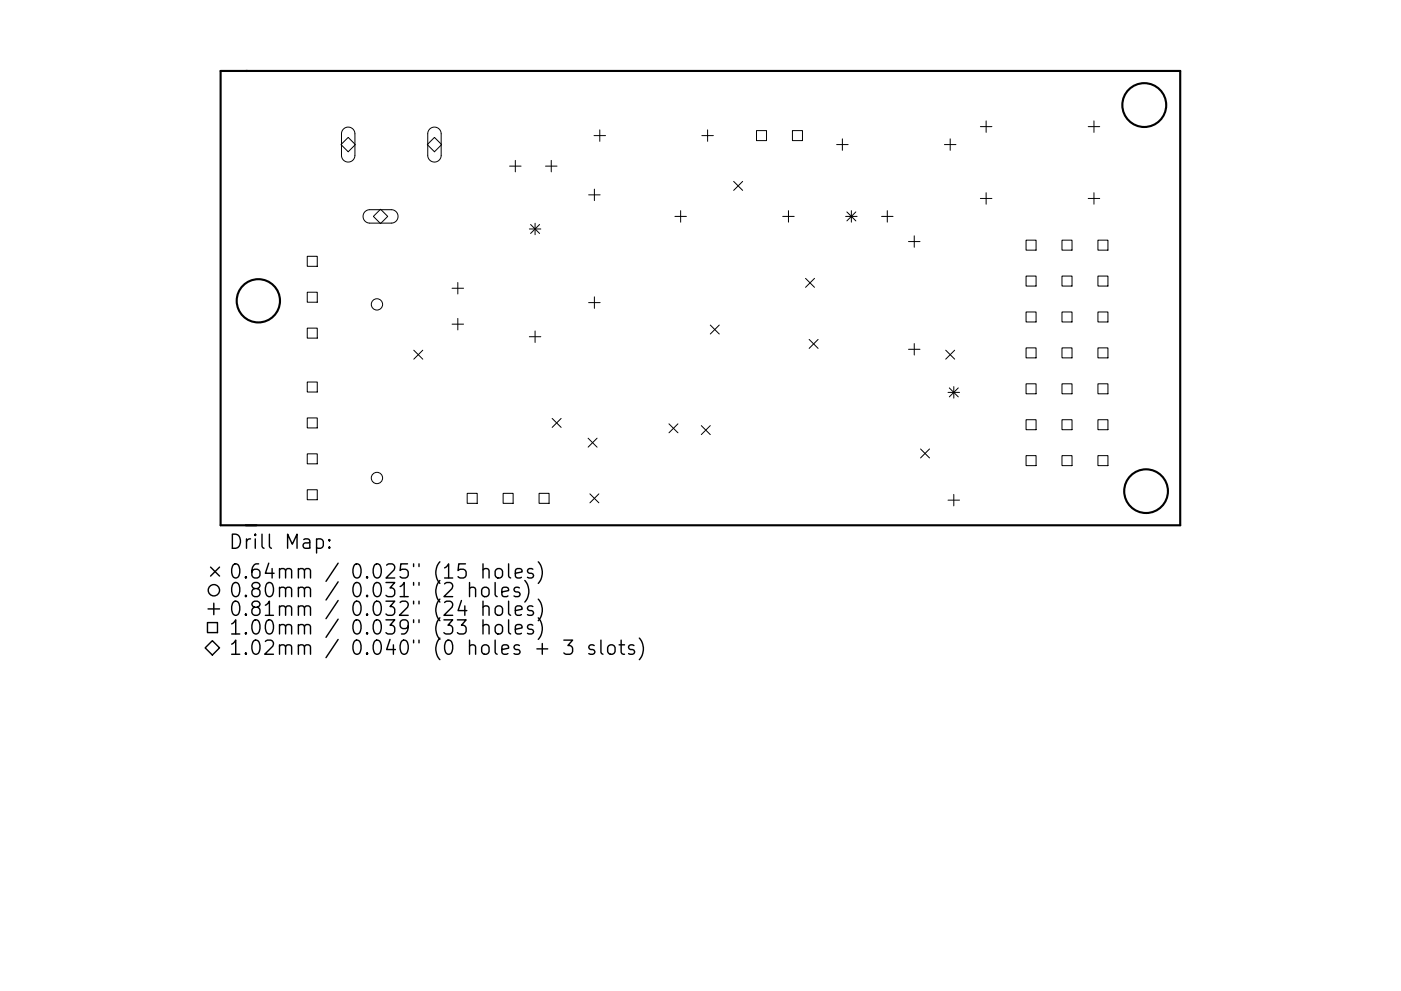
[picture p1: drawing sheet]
<svg xmlns="http://www.w3.org/2000/svg" width="297mm" height="210mm" viewBox="0 0 297 210" stroke-linecap="round" stroke-linejoin="round" font-family="sans-serif">
<defs><g id="words">
<g font-size="4.2">
<text x="48.5" y="116.5">Drill Map:</text>
<text x="48.5" y="122.8">0.64mm / 0.025&quot; (15 holes)</text>
<text x="48.5" y="126.7">0.80mm / 0.031&quot; (2 holes)</text>
<text x="48.5" y="130.7">0.81mm / 0.032&quot; (24 holes)</text>
<text x="48.5" y="134.7">1.00mm / 0.039&quot; (33 holes)</text>
<text x="48.5" y="139">1.02mm / 0.040&quot; (0 holes + 3 slots)</text>
</g>
</g></defs>
<g fill="none" stroke="#000" stroke-width=".45">
<path d="M46.8 15.1h203.4v96.3h-203.4z"/>
<circle cx="242.6" cy="22.3" r="4.7"/>
<circle cx="54.8" cy="63.8" r="4.6"/>
<circle cx="243" cy="104.2" r="4.6"/>
</g>
<g fill="none" stroke="#000" stroke-width=".21">
<path d="M72.3 30.7l1.5-1.5 1.5 1.5-1.5 1.5zM72.8 27.4a1.42 1.42 0 0 1 1.6-.3 1.42 1.42 0 0 1 .8 1.3v4.6a1.42 1.42 0 0 1-1.4 1.4 1.42 1.42 0 0 1-1.4-1.4v-4.7zM90.6 30.7l1.5-1.5 1.5 1.5-1.5 1.5zM91.1 27.4a1.42 1.42 0 0 1 1.6-.3 1.42 1.42 0 0 1 .8 1.3v4.6a1.42 1.42 0 0 1-1.4 1.4 1.42 1.42 0 0 1-1.4-1.4v-4.7zM108 35.2h2.5M109.3 34v2.5M115.7 35.2h2.4M116.9 34v2.5M125.9 28.8h2.5M127.2 27.6v2.4M148.8 28.8h2.4M150 27.6v2.4"/>
<path d="M155.5 38.5l2 1.9M157.5 38.5l-2 1.9M160.4 27.7h2.1v2.1h-2.1zM168 27.7h2.1v2.1h-2.1zM177.4 30.7h2.4M178.6 29.5v2.4M200.2 30.7h2.5M201.5 29.5v2.4M207.9 26.9h2.4M209.1 25.6v2.5M230.7 26.9h2.5M231.9 25.6v2.5"/>
<path d="M65.1 54.4h2.2v2.1h-2.2zM77.4 44.9l.9-.4h4.7a1.42 1.42 0 0 1 1.4 1.4 1.42 1.42 0 0 1-1.4 1.4h-4.6a1.42 1.42 0 0 1-1.3-.8 1.42 1.42 0 0 1 .3-1.6zM79.2 45.9l1.5-1.5 1.5 1.5-1.5 1.5zM97.1 59.9v2.5M112.2 48.6h2.5M112.5 47.6l1.9 1.9M113.4 47.4v2.4M114.4 47.6l-1.9 1.9M124.8 41.3h2.4M126 40.1v2.5M143.1 45.9h2.4M144.3 44.7v2.4"/>
<path d="M166 45.9h2.4M167.2 44.7v2.4M170.8 59.1l1.9 1.9M172.7 59.1l-1.9 1.9M179.3 45.9h2.4M179.6 45l1.9 1.9M180.5 44.7v2.4M181.5 45l-1.9 1.9M186.9 45.9h2.4M188.1 44.7v2.4M192.6 51.2h2.5M193.8 50v2.5"/>
<path d="M207.9 42.1h2.4M209.1 40.9v2.4M217.5 50.9h2.2v2.2h-2.2zM217.5 58.6h2.2v2.1h-2.2zM225.2 50.9h2.1v2.2h-2.1zM225.2 58.6h2.1v2.1h-2.1zM230.7 42.1h2.5M231.9 40.9v2.4M232.8 50.9h2.1v2.2h-2.1zM232.8 58.6h2.1v2.1h-2.1zM65.1 62h2.2v2.1h-2.2zM65.1 69.6h2.2v2.1h-2.2z"/>
<path d="M87.7 74.3l1.9 1.9M89.6 74.3l-1.9 1.9M95.8 61.2h2.5M95.8 68.8h2.5M97.1 67.6v2.4M112.2 71.4h2.5M113.4 70.2v2.5M124.8 64.2h2.4M126 63v2.4M150.6 69l1.9 1.9M152.5 69l-1.9 1.9M171.6 72l1.9 1.9"/>
<path d="M173.5 72l-1.9 1.9M192.6 74.1h2.5M193.8 72.9v2.4M200.5 74.3l1.9 1.9M202.4 74.3l-1.9 1.9M217.5 66.2h2.2v2.1h-2.2zM217.5 73.8h2.2v2.1h-2.2zM225.2 66.2h2.1v2.1h-2.1zM225.2 73.8h2.1v2.1h-2.1zM232.8 66.2h2.1v2.1h-2.1zM232.8 73.8h2.1v2.1h-2.1zM65.1 81h2.2v2.2h-2.2z"/>
<path d="M65.1 88.7h2.2v2.1h-2.2zM65.1 96.3h2.2v2.1h-2.2zM117.1 88.8l1.9 1.9M119 88.8l-1.9 1.9M124.7 93l1.9 1.9M126.6 93l-1.9 1.9M141.8 89.9l1.9 1.9M143.7 89.9l-1.9 1.9M148.7 90.3l1.9 1.9M150.6 90.3l-1.9 1.9M195.2 95.3l1.9 1.9M197.1 95.3l-1.9 1.9"/>
<path d="M201 83.3h2.4M201.3 82.3l1.9 1.9M202.2 82v2.5M203.2 82.3l-1.9 1.9M217.5 81.4h2.2v2.2h-2.2zM217.5 89h2.2v2.2h-2.2zM217.5 96.7h2.2v2.1h-2.2zM225.2 81.4h2.1v2.2h-2.1zM225.2 89h2.1v2.2h-2.1zM225.2 96.7h2.1v2.1h-2.1zM232.8 81.4h2.1v2.2h-2.1zM232.8 89h2.1v2.2h-2.1z"/>
<path d="M232.8 96.7h2.1v2.1h-2.1zM65.1 103.9h2.2v2.1h-2.2zM99.1 104.7h2.1v2.1h-2.1zM106.7 104.7h2.1v2.1h-2.1zM114.3 104.7h2.1v2.1h-2.1zM125.1 104.8l1.9 1.9M127 104.8l-1.9 1.9M201 106.1h2.4M202.2 104.9v2.4"/>
<circle cx="79.9" cy="64.6" r="1.2"/>
<circle cx="79.9" cy="101.4" r="1.2"/>
</g>
<g fill="none" stroke="#000" stroke-width=".3">
<path d="M67.1 114.5l.9-.2 .5 .6v.9l-.2 .4-.3 .1-.9-.1M69.8 116l.2 .2-.2 .1-.1-.1 .1-.2v.3M69.8 114.5l.2 .1-.2 .2-.1-.2 .1-.1v.3M102.4 119.6v3M107.8 119.6v2.6l.5 .4M114.1 119.2a3.4 3.4 0 0 1 0 4.6M43.5 137.5l1.5-1.6 1.5 1.6-1.5 1.5zM44 132.1h2.1v2.1h-2.1zM44.1 129.2h2.4M44.6 120.3l1.9 1.9M45.3 128v2.4M46.5 120.3l-1.9 1.9"/>
<path d="M99.5 124.9a.74 .74 0 0 1 1.3 .1v1.6M99.5 123.6v3M102.4 120.9a.74 .74 0 0 1 1.3 .2v1.5M102.4 124.7a.81 .81 0 0 1 1.3 .5v.8a.81 .81 0 0 1-.8 .6 .81 .81 0 0 1-.8-.6v-.8zM102.4 128.8a.74 .74 0 0 1 1.3 .2v1.5M102.4 132.8a.74 .74 0 0 1 1.3 .1v1.6M102.4 127.5v3M102.4 131.5v3M105 123.6v2.6l.4 .4M105.1 120.9a.81 .81 0 0 1 .8-.3 .81 .81 0 0 1 .6 .6v.9a.81 .81 0 0 1-.7 .6 .81 .81 0 0 1-.8-.6v-.9zM105.1 128.8a.81 .81 0 0 1 .8-.3 .81 .81 0 0 1 .6 .6v.9a.81 .81 0 0 1-.7 .6 .81 .81 0 0 1-.8-.6v-.9zM105.1 132.8a.81 .81 0 0 1 .8-.3 .81 .81 0 0 1 .6 .6v.8a.81 .81 0 0 1-.7 .6 .81 .81 0 0 1-.8-.6v-.8z"/>
<path d="M106.4 125.6l1.4-.3-.1-.6-.9-.1-.4 .4v1.2l.1 .2 .3 .2 .9-.2M107.8 127.5v2.6l.5 .4M107.8 131.5v2.6l.5 .4M109.3 121.6l1.4-.3-.2-.5-.8-.2-.4 .5v1.1l.1 .3 .3 .1 .8-.1M109.3 129.5l1.4-.2-.2-.6-.8-.2-.4 .5v1.1l.1 .3 .3 .1 .8-.1M109.3 133.5l1.4-.3-.2-.5-.8-.2-.4 .4v1.2l.1 .3 .3 .1 .8-.1M110.1 124.7l-.7-.1-.4 .4 .1 .4 1 .3 .2 .3-.2 .4-.3 .2-.8-.2M111.3 123.2a3.4 3.4 0 0 1 0 4.5M113 120.8l-.7-.2-.5 .5 .2 .4 1 .3 .1 .3-.1 .4-.3 .1-.9-.1M113 128.7l-.7-.2-.5 .5 .2 .4 1 .3 .1 .3-.1 .4-.3 .1-.9-.1M113 132.7l-.7-.2-.5 .4 .2 .5 1 .3 .1 .2-.1 .5-.3 .1-.9-.1M113.8 137.7h2.3"/>
<path d="M114.1 127.1a3.4 3.4 0 0 1 0 4.6M114.1 131.1a3.4 3.4 0 0 1 0 4.6M115 136.5v2.3M119.5 135.8h1.9l-1 1.2a.81 .81 0 0 1 1 .5v.7l-.3 .5-.3 .1h-.8l-.5-.3M126 137l-.7-.2-.5 .4 .2 .5 1 .3 .1 .2-.1 .5-.3 .1-.9-.1M127.4 135.8v2.6l.4 .4M129.1 137a.81 .81 0 0 1 1.3 .4v.8a.81 .81 0 0 1-.8 .6 .81 .81 0 0 1-.8-.6v-.8zM131.3 136.8h1.1M131.7 135.8v2.6l.1 .3 .6 .1M134.4 137l-.7-.2-.4 .4 .1 .5 1 .3 .1 .2-.1 .5-.3 .1-.8-.1M135.5 135.4a3.4 3.4 0 0 1 0 4.6"/>
<circle cx="45.3" cy="125.2" r="1.2"/>
</g>
<use href="#words"/>
</svg>
